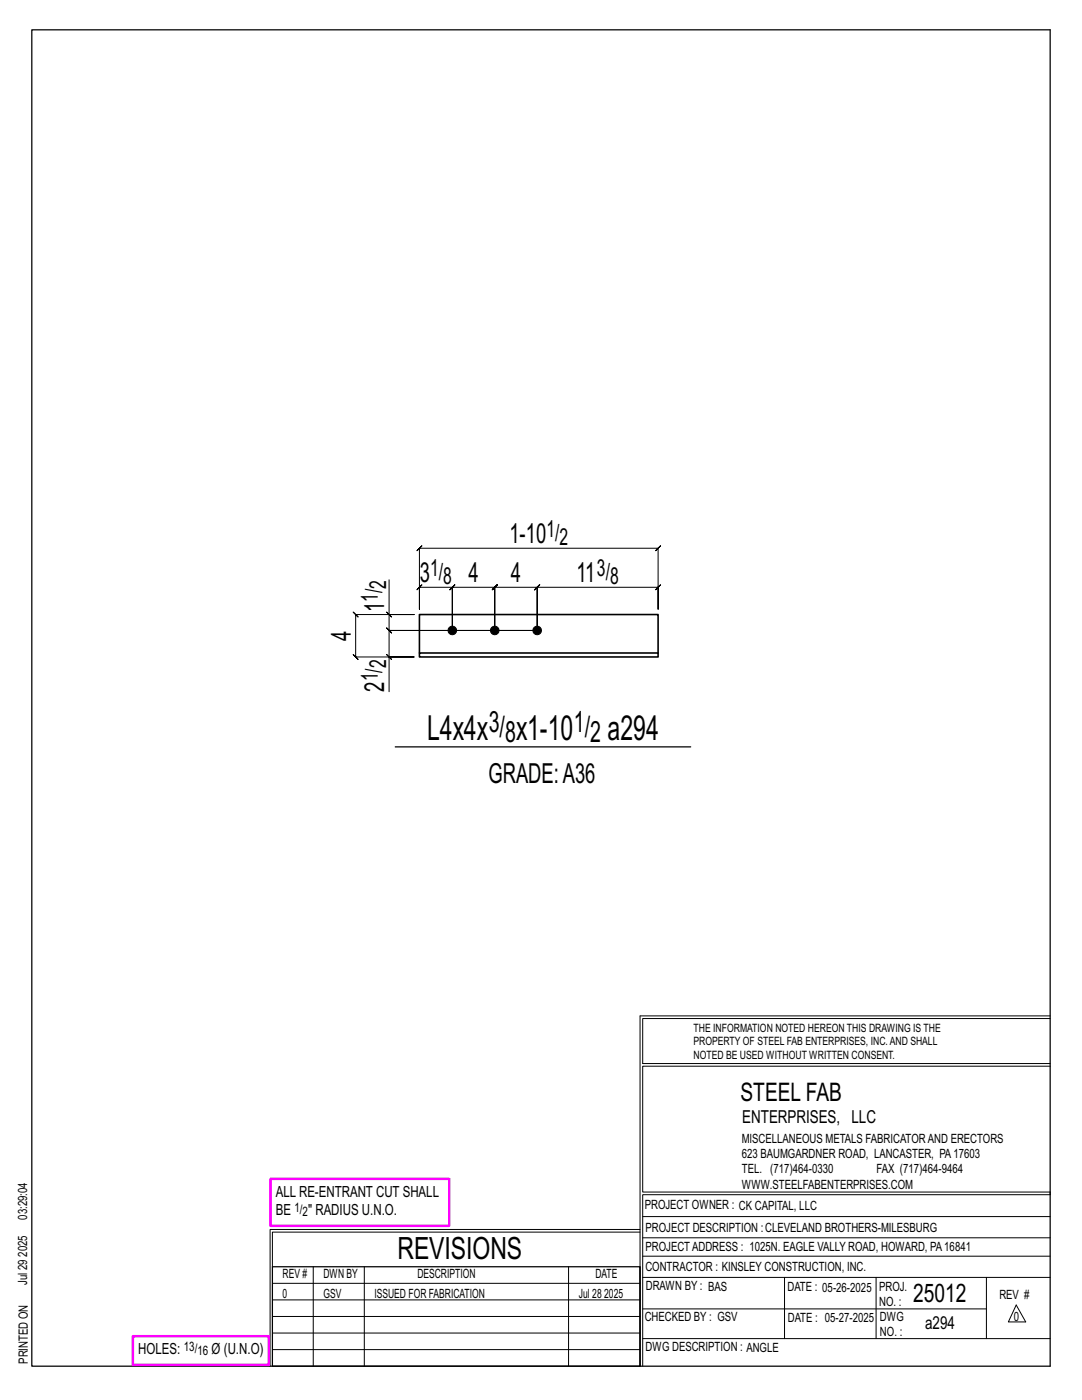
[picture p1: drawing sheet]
<svg xmlns="http://www.w3.org/2000/svg" width="216mm" height="279mm" viewBox="0 0 216 279" stroke-linecap="round" stroke-linejoin="round" font-family="sans-serif">
<defs><g id="words">
<g font-size="6.9">
<text x="85.2" y="147.6">L4x4x</text>
<text x="103" y="147.6">x1-10</text>
<text x="121.2" y="147.6">a294</text>
</g>
<text font-size="6.1" x="79.3" y="251.3">REVISIONS</text>
<g font-size="5.9">
<text x="97.5" y="146">3/</text>
<text x="100.8" y="148.1">8</text>
<text x="114.5" y="146">1/</text>
<text x="117.8" y="148.1">2</text>
</g>
<g font-size="5.5">
<text x="101.6" y="108.4">1-10</text>
<text x="83.8" y="116.2">3</text>
<text x="93.5" y="116.2">4</text>
<text x="101.9" y="116.2">4</text>
<text x="115" y="116.2">11</text>
<text x="76.6" y="122.1" transform="rotate(-90 76.6 122.1)">1</text>
<text x="70" y="127.9" transform="rotate(-90 70 127.9)">4</text>
<text x="76.6" y="138" transform="rotate(-90 76.6 138)">2</text>
<text x="97.5" y="156.3">GRADE:A36</text>
</g>
<g font-size="5.1">
<text x="147.8" y="219.8">STEEL FAB</text>
<text x="182.2" y="259.9">25012</text>
</g>
<g font-size="4.7">
<text x="109" y="107.2">1/</text>
<text x="111.6" y="108.8">2</text>
<text x="77.1" y="117.5" transform="rotate(-90 77.1 117.5)">2</text>
<text x="85.8" y="115">1/</text>
<text x="88.4" y="116.6">8</text>
<text x="119.1" y="115">3/</text>
<text x="121.7" y="116.6">8</text>
<text x="75.4" y="120.1" transform="rotate(-90 75.4 120.1)">1/</text>
<text x="75.4" y="136" transform="rotate(-90 75.4 136)">1/</text>
<text x="77.1" y="133.4" transform="rotate(-90 77.1 133.4)">2</text>
</g>
<g font-size="3.6">
<text x="148.1" y="224.1">ENTERPRISES, LLC</text>
<text x="184.6" y="265.2">a294</text>
</g>
<g font-size="3.1">
<text x="55" y="238.9">ALL RE-ENTRANT CUT SHALL</text>
<text x="55" y="242.5">BE</text>
<text x="61.5" y="242.5">&quot; RADIUS U.N.O.</text>
<text x="27.6" y="270.2">HOLES:</text>
<text x="42.2" y="270.2">Ø (U.N.O)</text>
</g>
<g font-size="2.6">
<text x="58.8" y="241.8">1/</text>
<text x="60.4" y="242.7">2</text>
<text x="36.7" y="269.6">13/</text>
<text x="39.4" y="270.5">16</text>
</g>
<g font-size="2.5">
<text x="148" y="231.2">623 BAUMGARDNER ROAD, LANCASTER, PA17603</text>
<text x="148" y="228.1">MISCELLANEOUS METALS FABRICATORAND ERECTORS</text>
<text x="148" y="237.2">WWW.STEELFABENTERPRISES.COM</text>
<text x="148" y="234.2">TEL. (717)464-0330</text>
<text x="174.9" y="234.2">FAX (717)464-9464</text>
<text x="5.4" y="243.4" transform="rotate(-90 5.4 243.4)">03:29:04</text>
<text x="128.7" y="241.3">PROJECT OWNER : CK CAPITAL, LLC</text>
<text x="128.8" y="246">PROJECT DESCRIPTION :CLEVELAND BROTHERS-MILESBURG</text>
<text x="5.4" y="250.8" transform="rotate(-90 5.4 250.8)">2025</text>
<text x="128.8" y="249.7">PROJECTADDRESS : 1025N. EAGLE VALLY ROAD, HOWARD, PA16841</text>
<text x="5.4" y="256.5" transform="rotate(-90 5.4 256.5)">Jul 29</text>
<text x="56.4" y="255">REV #</text>
<text x="64.5" y="255">DWN BY</text>
<text x="83.3" y="255">DESCRIPTION</text>
<text x="118.8" y="255">DATE</text>
<text x="128.8" y="253.7">CONTRACTOR : KINSLEY CONSTRUCTION, INC.</text>
<text x="128.9" y="257.5">DRAWN BY : BAS</text>
<text x="157.1" y="257.6">DATE : 05-26-2025</text>
<text x="175.4" y="257.7">PROJ.</text>
<text x="56.4" y="259">0</text>
<text x="64.5" y="259">GSV</text>
<text x="74.7" y="259">ISSUED FOR FABRICATION</text>
<text x="115.5" y="259">Jul 28</text>
<text x="120.6" y="259">2025</text>
<text x="128.6" y="263.7">CHECKED BY : GSV</text>
<text x="157.2" y="263.7">DATE : 05-27-2025</text>
<text x="175.4" y="260.7">NO. :</text>
<text x="175.6" y="263.7">DWG</text>
<text x="199.4" y="259.2">REV #</text>
<text x="202.3" y="263.7">0</text>
<text x="128.8" y="269.7">DWG DESCRIPTION : ANGLE</text>
<text x="175.6" y="266.7">NO. :</text>
<text x="5.5" y="272.2" transform="rotate(-90 5.5 272.2)">PRINTED ON</text>
</g>
<g font-size="2.3">
<text x="138.4" y="208.6">PROPERTY OF STEEL FAB ENTERPRISES, INC.AND SHALL</text>
<text x="138.4" y="205.9">THE INFORMATION NOTED HEREON THIS DRAWING IS THE</text>
<text x="138.4" y="211.3">NOTED BE USED WITHOUT WRITTEN CONSENT.</text>
</g>
</g></defs>
<g fill="none" stroke="#000" stroke-width=".2">
<path d="M77.6 115.7v6.9h5h-11.6l-.5-.5 1 1-.5-.5v8.5l-.5-.5 1 1-.5-.5h11.6h-5v6.9M83.2 109.9l1-1-.5 .5h47.6l-.5 .5 1-1-.5 .5v12.2v-4.4l.5-.5-1 1 .5-.5h-24.1l.5-.5-1 1 .5-.5v8.6v-8.6l.5-.5-1 1 .5-.5h-8.5l.5-.5-1 1 .5-.5v8.6v-8.6l.5-.5-1 1 .5-.5h-8.4l.5-.5-1 1 .5-.5v8.6v-8.6l.5-.5-1 1 .5-.5h-6.6l.5-.5-1 1 .5-.5v4.4v-12.2zM77.1 130.6l1 1zM77.1 122.1l1 1zM77.6 122.6v3.2l-.5-.5 1 1-.5-.5h29.6h-29.6l-.5-.5 1 1-.5-.5v5.3M127.7 202.7v70M127.7 202.7h81.8M209.5 203.3h-81.3v9h81.3M209.5 212.8h-81.3v25.1h81.3v.5h-81.3v34.3M54.4 259.4h73.3M54.4 256.1h73.3M62.5 252.8v19.9"/>
<path d="M72.7 252.8v19.9M113.4 252.8v19.9M127.7 245.4h-73.8v27.3M127.7 245.9h-73.3v6.9M128.2 242.8h81.3M128.2 254.9h81.3M128.2 250.7h81.3M128.2 247h81.3M156.5 254.9v12.2M174.8 254.9v12.2M196.8 254.9v12.2M54.4 269.3h73.3"/>
<path d="M54.4 266h73.3M54.4 262.7h73.3M128.2 261.2h68.6M128.2 267.1h81.3M202.8 260.4l1.9 3.4h-3.5z"/>
</g>
<path d="M6.3 6h203.2v266.7h-203.2zM78.9 149.1h58.9M54.4 252.8h73.3v19.9h-73.3z" fill="none" stroke="#000" stroke-width=".25"/>
<path d="M54 235.3h35.6v9.3h-35.6zM26.5 266.7h27.1v5.7h-27.1z" fill="none" stroke="#f0f" stroke-width=".5"/>
<g fill="#000" stroke="#000" stroke-width=".2">
<circle cx="90.3" cy="125.8" r=".86"/>
<circle cx="98.7" cy="125.8" r=".86"/>
<circle cx="107.2" cy="125.8" r=".86"/>
</g>
<path d="M83.7 130.3h47.6v.8h-47.6zM83.7 130.3v-7.7h47.6v7.7" fill="none" stroke="#000" stroke-width=".32"/>
<use href="#words"/>
</svg>
